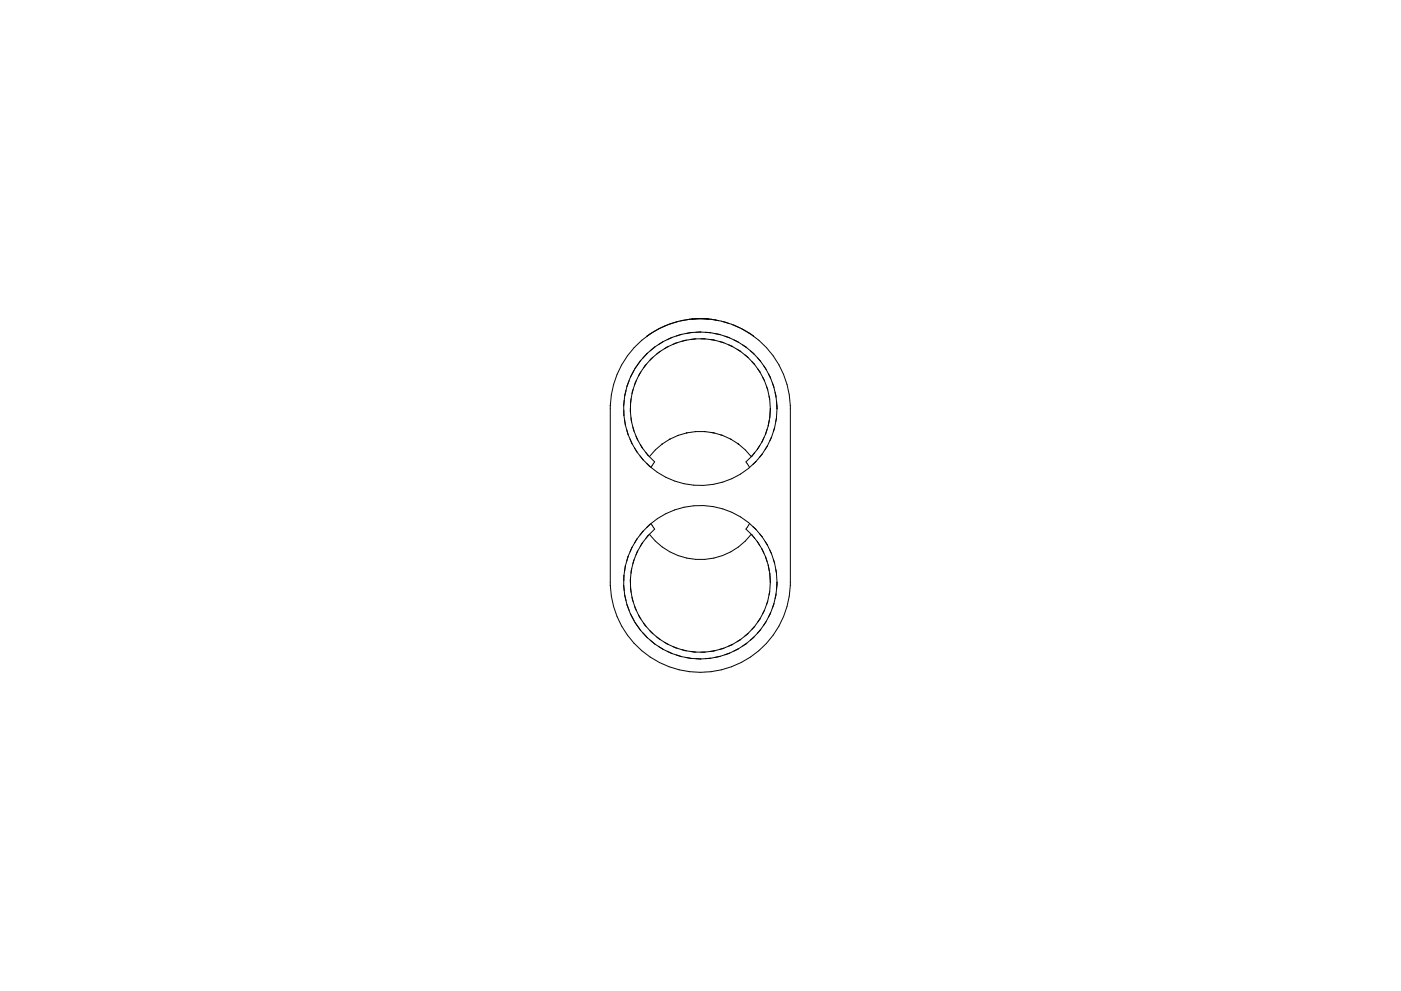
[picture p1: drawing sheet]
<svg xmlns="http://www.w3.org/2000/svg" width="420mm" height="297mm" viewBox="0 0 420 297" stroke-linecap="round" stroke-linejoin="round" font-family="sans-serif">
<g fill="none" stroke="#000" stroke-width=".3">
<path d="M197.7 98.5l-2.7 1.6M200.4 97.3l-2.5 1.1M203.4 96.3l-2.6 .8M206.8 95.7l-2.8 .5M206.8 95.7a27 27 0 0 0-23.8 25.8M206.8 95.7a27 27 0 0 1 18.2 4.4M207.3 99.7l-1.6 .3M207.5 95.6h.1M209.8 95.5l-3 .2M210.2 99.5l-1.6 .1M210.3 95.5l-2.8 .1M210.4 95.5h-.3"/>
<path d="M210.4 95.5l2.7 .2M210.4 95.5l2.1 .1M211.6 99.6l1.6 .1M213.3 95.7l1.2 .2M214.5 95.9l1 .2M214.5 95.9h.1M216.8 96.4l1.7 .5M219.8 97.4l2.2 .9M222.4 98.5l2.2 1.3M224.6 99.8l.4 .2M224.6 99.8h.1M187.2 120l-.2 1.6"/>
<path d="M187.7 117l-.4 1.7M188.7 114.1l-.7 1.7M189.3 119.5l-.2 1.4M189.9 116.7l-.4 1.3M190.2 110.9l-1.1 2.2M190.9 114l-.6 1.3M192.2 111.5l-.7 1.2M193.8 109.2l-.8 1.1M194 106h.1M194.1 105.9a23 23 0 0 1 25-4.5 23 23 0 0 1 13.9 21.1M194.1 105.9a23 23 0 0 0 4.3 36.4 23 23 0 0 0 33.9-14M195 100.1l-1 .7"/>
<path d="M195.8 107.1l-1 1M196.4 104l-1.4 1.1M198 105.3l-1.1 .8M198.9 102.4l-1.4 .9M200.5 103.8l-1.2 .7M201.6 101.1l-1.5 .7M203.1 102.7l-1.3 .5M204.4 100.2l-1.6 .5M205.9 102l-1.4 .3M208.7 101.6l-1.4 .1M210.2 101.6h1.3M213 101.8l1.4 .2"/>
<path d="M214.5 100l1.6 .3M214.5 100h.1M215.8 102.4l1.3 .4M217.4 100.8l1.4 .5M218.5 103.4l1.2 .5M220.1 101.9l1.4 .7M221 104.7l1.2 .7M222.7 103.4l1.2 .8M223.4 106.4l1 .8M225 105.1l1.2 1.1M225 100.1a27 27 0 0 1 12 21.4M225.1 100.1l.9 .7"/>
<path d="M225.5 108.3l.8 1M226 106h.1M226 108.9v.1M227.1 107.2l1 1.2M227.3 110.6l.7 1M228.7 113.1l.6 1.1M229 109.5l.8 1.3M229.9 115.8l.3 1.1M230.5 112.1l.6 1.3M230.6 118.7l.2 1M230.8 119.6a21 21 0 0 0-30.8-15.5 21 21 0 0 0-3.7 34.3l-1.1 1.7M230.8 119.6l.2 2.9"/>
<path d="M231.6 114.8l.5 1.4M232.4 117.6l.3 1.5M183 121.5v54M183 121.5h.1M187.1 123v1.6M187.3 125.9l.3 1.6M187.9 128.8l.5 1.5M188.9 131.6l.7 1.4M189.1 122.3v1.4M189.2 125.2l.2 1.3M189.8 128l.4 1.3M190.3 134.2l.8 1.4"/>
<path d="M190.7 130.7l.6 1.2M192 136.7l.9 1.2M192 133.2l.7 1.2M193.7 135.6l.8 1M193.9 138.9l1.1 1M198.6 133.1l-2.1 1.8-1.7 2M198.6 133.1h-.1M201 131.6l-.3 .1M203.5 130.5l-.3 .1M206.1 129.7l-.3 .1M208.7 129.4a19.2 19.2 0 0 0-10.1 3.7M208.7 129.4a19.2 19.2 0 0 1 16.6 7.5"/>
<path d="M208.7 129.4h.1M211.3 129.4h.2M213.3 129.6l.9 .2M216.1 130.3l.6 .2M219.1 131.6l.2 .1M221.2 132.9l.4 .3M226.3 135.7l-.9 1.1M226.7 138.3l-.9 .9M227.9 133.5l-.8 1.2M228.6 136.1l-.8 1M229.1 131.2l-.6 1.3M230.1 128.7l-.5 1.5"/>
<path d="M230.2 133.6l-.7 1.1M230.7 126l-.3 1.7M230.9 125.1a21 21 0 0 1-7.2 13.3l1.1 1.7M231 122.5h.1M231 122.5l-.1 2.6M231.4 131l-.5 1.1M232.3 128.2l-.4 1.2M232.8 125.4l-.5 2.9M232.8 125.4l-.1 1M232.9 120.5l.1 2M233 122.5h.1M233 122.5l-.2 2.9"/>
<path d="M237 121.5h.1M237 121.5v54M192.9 159.2l-.9 1.2M195 157.1l-1.1 1.1M195.2 156.9l1.1 1.7a21 21 0 0 0 3.7 34.4 21 21 0 0 0 30.8-15.6M224.8 156.9l-1.1 1.7a21 21 0 0 1 7.3 15.9M225.8 157.8l.9 .9M227.8 160l.8 1M183 175.5h.1M183 175.5a27 27 0 0 0 27 26 27 27 0 0 0 27-26M187 175.4l.2 1.7M187.1 172.5v1.6"/>
<path d="M187.3 178.3l.4 1.7M187.6 169.5l-.3 1.6M188.4 166.7l-.5 1.5M189.1 173.3v1.4M189.1 176.2l.2 1.3M189.4 170.5l-.2 1.3M189.5 179l.4 1.3M189.6 164l-.7 1.4M190.2 167.7l-.4 1.3M191.1 161.5l-.8 1.3M191.3 165.1l-.6 1.2M192.7 162.6l-.7 1.2"/>
<path d="M194.5 160.4l-.8 1M225.3 160.1a19.2 19.2 0 0 1-30.5 .1M225.4 160.3l.9 1.1M227.1 162.3l.8 1.2M228.5 164.5l.6 1.3M229.5 162.3l.7 1.1M229.6 166.9l.5 1.5M230.4 169.3l.3 1.8M230.8 177.4l-.2 .9M230.9 164.9l.5 1.1M231 174.5h.1M231 174.5l-.2 2.9"/>
<path d="M231.9 167.7l.4 1.1M232.7 170.7l.1 .9M232.7 177.9l-.3 1.5M232.8 171.6a23 23 0 0 0-29.1-19.2 23 23 0 0 0-14.6 31.6M232.8 171.6l.2 2.9M233 174.5l-.1 2M233 174.5a23 23 0 0 1-18.1 22.5 23 23 0 0 1-25.8-13M237 175.5h.1M188 181.2l.7 1.8M189.1 184l1.1 2.1M190.3 181.7l.6 1.3M191.5 184.3l.7 1.2"/>
<path d="M192.7 189.6l1.4 1.6M193 186.8l.8 1.1M194.8 189l1 .9M195 191.9l1.4 1.2M196.9 190.9l1.1 .8M197.5 193.7l1.4 .9M199.3 192.5l1.2 .7M200.1 195.2l1.5 .7M201.8 193.8l1.3 .5M202.8 196.3l1.6 .5M204.5 194.7l1.4 .4M205.7 197.1l1.6 .2"/>
<path d="M207.3 195.3l1.4 .2M208.6 197.4l1.6 .1M211.5 195.4l-1.3 .1M213.2 197.3l-1.6 .1M214.4 195l-1.4 .3M216.1 196.7l-1.6 .3M217.1 194.3l-1.3 .4M218.8 195.7l-1.4 .6M219.7 193.1l-1.2 .6M221.5 194.4l-1.4 .7M222.2 191.6l-1.2 .7M223.9 192.8l-1.2 .9"/>
<path d="M224.4 189.8l-1 .9M226.2 190.9l-1.2 1M226.3 187.7l-.8 1M228 185.4l-.7 1M228.1 188.7l-1 1.1M229.3 182.9l-.6 1.1M229.8 186.2l-.8 1.3M230.2 180.2l-.3 1M231.1 183.6l-.6 1.4M232.1 180.8l-.5 1.5"/>
</g>
</svg>
